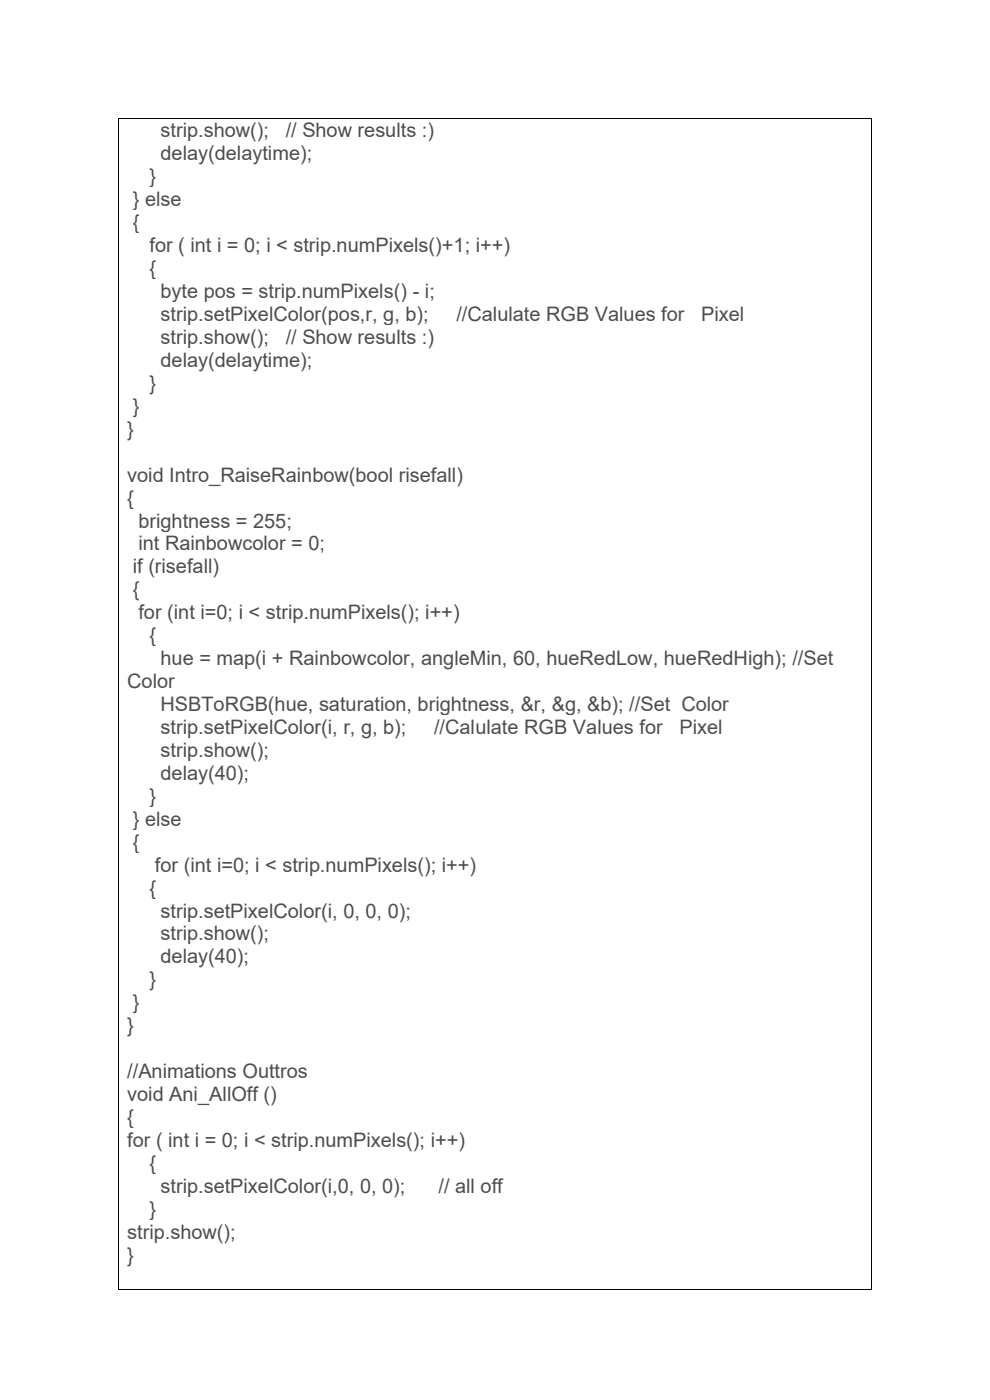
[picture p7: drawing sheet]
<svg xmlns="http://www.w3.org/2000/svg" width="210mm" height="297mm" viewBox="0 0 210 297" stroke-linecap="round" stroke-linejoin="round" font-family="sans-serif">
<defs><g id="words">
<g font-size="4.2" fill="#4d4d4d">
<text x="34.1" y="29.1">strip.show();</text>
<text x="60.6" y="29.1">// Show results :)</text>
<text x="34.1" y="34">delay(delaytime);</text>
<text x="31.7" y="38.9">}</text>
<text x="28.2" y="43.8">} else</text>
<text x="28.2" y="48.6">{</text>
<text x="31.7" y="53.5">for ( int i = 0; i &lt; strip.numPixels()+1; i++)</text>
<text x="31.7" y="58.4">{</text>
<text x="34.1" y="63.2">byte pos = strip.numPixels() - i;</text>
<text x="34.1" y="68.1">strip.setPixelColor(pos,r, g, b);</text>
<text x="96.8" y="68.1">//Calulate RGB Values for</text>
<text x="148.8" y="68.1">Pixel</text>
<text x="34.1" y="73">strip.show();</text>
<text x="34.1" y="77.8">delay(delaytime);</text>
<text x="60.6" y="73">// Show results :)</text>
<text x="31.7" y="82.7">}</text>
<text x="28.2" y="87.6">}</text>
<text x="27" y="92.4">}</text>
<text x="27" y="102.2">void Intro_RaiseRainbow(bool risefall)</text>
<text x="27" y="107">{</text>
<text x="29.4" y="111.9">brightness = 255;</text>
<text x="29.4" y="116.8">int Rainbowcolor = 0;</text>
<text x="28.2" y="121.6">if (risefall)</text>
<text x="28.2" y="126.5">{</text>
<text x="29.4" y="131.4">for (int i=0; i &lt; strip.numPixels(); i++)</text>
<text x="31.7" y="136.2">{</text>
<text x="34.1" y="141.1">hue = map(i + Rainbowcolor, angleMin, 60, hueRedLow, hueRedHigh); //Set</text>
<text x="27" y="146">Color</text>
<text x="34.1" y="150.9">HSBToRGB(hue, saturation, brightness, &amp;r, &amp;g, &amp;b); //Set Color</text>
<text x="34.1" y="155.7">strip.setPixelColor(i, r, g, b);</text>
<text x="92.1" y="155.7">//Calulate RGB Values for</text>
<text x="144.1" y="155.7">Pixel</text>
<text x="34.1" y="160.6">strip.show();</text>
<text x="34.1" y="165.5">delay(40);</text>
<text x="31.7" y="170.3">}</text>
<text x="28.2" y="175.2">} else</text>
<text x="28.2" y="180.1">{</text>
<text x="32.9" y="184.9">for (int i=0; i &lt; strip.numPixels(); i++)</text>
<text x="31.7" y="189.8">{</text>
<text x="34.1" y="194.6">strip.setPixelColor(i, 0, 0, 0);</text>
<text x="34.1" y="199.5">strip.show();</text>
<text x="31.7" y="209.3">}</text>
<text x="34.1" y="204.4">delay(40);</text>
<text x="28.2" y="214.1">}</text>
<text x="27" y="219">}</text>
<text x="27" y="228.7">//Animations Outtros</text>
<text x="27" y="233.6">void Ani_AllOff ()</text>
<text x="27" y="238.5">{</text>
<text x="27" y="243.3">for ( int i = 0; i &lt; strip.numPixels(); i++)</text>
<text x="31.7" y="248.2">{</text>
<text x="31.7" y="257.9">}</text>
<text x="34.1" y="253.1">strip.setPixelColor(i,0, 0, 0);</text>
<text x="93" y="253.1">// all off</text>
<text x="27" y="262.8">strip.show();</text>
<text x="27" y="267.7">}</text>
</g>
</g></defs>
<g fill="#000">
<path d="M25 25h.2v.2h-.2z" fill-rule="evenodd"/>
<path d="M25 25h.2v.2h-.2z" fill-rule="evenodd"/>
<path d="M184.8 25h.2v.2h-.2z" fill-rule="evenodd"/>
<path d="M184.8 25h.2v.2h-.2z" fill-rule="evenodd"/>
<path d="M25 273.5h.2v.1h-.2z" fill-rule="evenodd"/>
<path d="M25 273.5h.2v.1h-.2z" fill-rule="evenodd"/>
<path d="M184.8 273.5h.2v.1h-.2z" fill-rule="evenodd"/>
<path d="M184.8 273.5h.2v.1h-.2z" fill-rule="evenodd"/>
</g>
<path d="M25.1 25.2v248.3M25.2 25.1h159.6M184.9 25.2v248.3M25.2 273.5h159.6" fill="none" stroke="#000" stroke-width=".21"/>
<use href="#words"/>
</svg>
